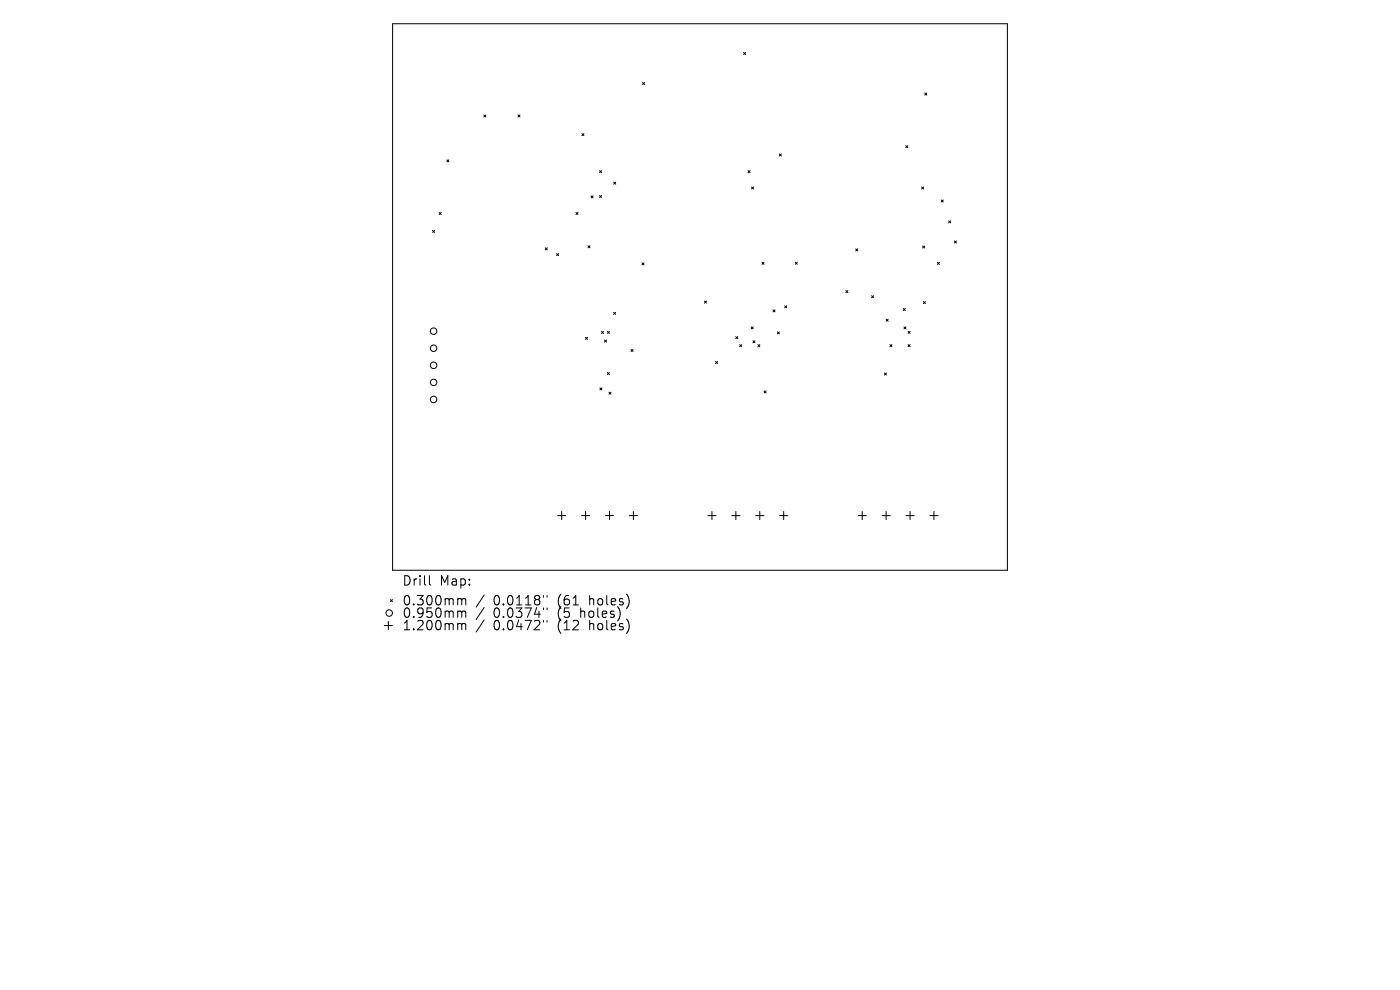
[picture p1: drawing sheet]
<svg xmlns="http://www.w3.org/2000/svg" width="297mm" height="210mm" viewBox="0 0 297 210" stroke-linecap="round" stroke-linejoin="round" font-family="sans-serif">
<defs><g id="words">
<g font-size="2.8">
<text x="85.3" y="124.5">Drill</text>
<text x="93.3" y="124.5">Map:</text>
<text x="85.3" y="128.7">0.300mm</text>
<text x="85.3" y="131.3">0.950mm</text>
<text x="104.7" y="128.7">0.0118&quot;</text>
<text x="104.7" y="131.3">0.0374&quot;</text>
<text x="118.4" y="128.7">(61</text>
<text x="118.4" y="131.3">(5</text>
<text x="123.4" y="131.3">holes)</text>
<text x="125.3" y="128.7">holes)</text>
<text x="85.3" y="134">1.200mm</text>
<text x="104.7" y="134">0.0472&quot;</text>
<text x="118.4" y="134">(12</text>
<text x="125.3" y="134">holes)</text>
</g>
</g></defs>
<g fill="none" stroke="#000" stroke-width=".21">
<path d="M83.3 5h130.4v116h-130.4zM136.3 17.5l.4 .4M136.7 17.5l-.4 .4M157.8 11.1l.4 .5M158.2 11.1l-.4 .5M196.2 19.7l.4 .5M196.6 19.7l-.4 .5M94.8 33.9l.4 .4M95.2 33.9l-.4 .4M102.6 24.4l.5 .4M103.1 24.4l-.5 .4M109.9 24.4l.4 .4"/>
<path d="M110.3 24.4l-.4 .4M123.4 28.3l.5 .5M123.9 28.3l-.5 .5M127.2 36.2l.4 .4M127.6 36.2l-.4 .4M130.2 38.6l.4 .5M130.6 38.6l-.4 .5M158.7 36.2l.4 .4M159.1 36.2l-.4 .4M159.4 39.7l.5 .4M159.9 39.7l-.5 .4M165.3 32.7l.5 .4"/>
<path d="M165.8 32.7l-.5 .4M192.2 30.9l.4 .4M192.6 30.9l-.4 .4M195.5 39.7l.5 .4M196 39.7l-.5 .4M91.8 48.9l.4 .4M92.2 48.9l-.4 .4M93.2 45.1l.4 .4M93.6 45.1l-.4 .4M115.7 52.6l.4 .4M116.1 52.6l-.4 .4M118.1 53.8l.4 .4"/>
<path d="M118.5 53.8l-.4 .4M122.2 45.1l.4 .4M122.6 45.1l-.4 .4M124.7 52.1l.5 .5M125.2 52.1l-.5 .5M125.4 41.6l.4 .4M125.8 41.6l-.4 .4M127.2 41.5l.4 .4M127.6 41.5l-.4 .4M136.2 55.8l.4 .4M136.6 55.8l-.4 .4M161.6 55.6l.5 .5"/>
<path d="M162.1 55.6l-.5 .5M168.7 55.6l.5 .5M169.2 55.6l-.5 .5M181.5 52.8l.5 .4M182 52.8l-.5 .4M195.7 52.2l.5 .4M196.2 52.2l-.5 .4M198.9 55.7l.4 .4M199.3 55.7l-.4 .4M199.7 42.4l.4 .5M200.1 42.4l-.4 .5M201.3 46.8l.4 .5"/>
<path d="M201.7 46.8l-.4 .5M202.5 51.1l.4 .4M202.9 51.1l-.4 .4M124.2 71.6l.5 .4M124.7 71.6l-.5 .4M127.6 70.3l.4 .4M128 70.3l-.4 .4M128.2 72.1l.5 .5M128.7 72.1l-.5 .5M128.8 79l.5 .5M128.9 70.3l.4 .4M129.3 79l-.5 .5"/>
<path d="M129.3 70.3l-.4 .4M130.2 66.3l.4 .4M130.6 66.3l-.4 .4M133.9 74.1l.4 .5M134.3 74.1l-.4 .5M149.4 63.9l.5 .4M149.9 63.9l-.5 .4M151.8 76.7l.4 .4M152.2 76.7l-.4 .4M156.1 71.4l.4 .4M156.5 71.4l-.4 .4M156.9 73.1l.4 .4"/>
<path d="M157.3 73.1l-.4 .4M159.4 69.3l.4 .5M159.7 72.3l.5 .4M159.8 69.3l-.4 .5M160.2 72.3l-.5 .4M160.8 73.1l.4 .4M161.2 73.1l-.4 .4M164 65.7l.4 .5M164.4 65.7l-.4 .5M164.9 70.4l.4 .4M165.3 70.4l-.4 .4M166.5 64.9l.4 .4"/>
<path d="M166.9 64.9l-.4 .4M179.4 61.6l.5 .5M179.9 61.6l-.5 .5M184.9 62.7l.4 .5M185.3 62.7l-.4 .5M187.6 79.1l.5 .5M188 67.7l.4 .4M188.1 79.1l-.5 .5M188.4 67.7l-.4 .4M188.8 73.1l.4 .4M189.2 73.1l-.4 .4M191.6 65.4l.5 .5"/>
<path d="M191.8 69.3l.4 .5M192.1 65.4l-.5 .5M192.2 69.3l-.4 .5M192.6 73.1l.5 .4M192.7 70.3l.4 .4M193.1 73.1l-.5 .4M193.1 70.3l-.4 .4M195.9 64l.4 .4M196.3 64l-.4 .4M127.3 82.3l.4 .4M127.7 82.3l-.4 .4M129.2 83.2l.4 .4"/>
<path d="M129.6 83.2l-.4 .4M162.1 82.9l.4 .4M162.5 82.9l-.4 .4M118.3 109.4h1.7M119.2 108.5v1.7M123.4 109.4h1.7M124.2 108.5v1.7M128.4 109.4h1.8M129.3 108.5v1.7M133.5 109.4h1.7M134.4 108.5v1.7M150.2 109.4h1.7"/>
<path d="M151 108.5v1.7M155.2 109.4h1.8M156.1 108.5v1.7M160.3 109.4h1.8M161.2 108.5v1.7M165.4 109.4h1.7M166.3 108.5v1.7M182 109.4h1.8M182.9 108.5v1.7M187.1 109.4h1.8M188 108.5v1.7M192.2 109.4h1.7"/>
<path d="M193.1 108.5v1.7M197.3 109.4h1.7M198.1 108.5v1.7M81.5 132.7h1.8M82.4 131.8v1.8M82.8 127.2l.5 .4M83.3 127.2l-.5 .4M91.1 122.1v1.7l.3 .3M97.4 127l.5 .1 .1 .2M97.4 129.6h.3l.3 .3M97.4 132.3l.5 .1 .1 .2M98 127.3l.2-.3 .5 .1 .1 1.2"/>
<path d="M98 127.3v1M98 129.9v1.1M98 132.6v1M98 129.9l.2-.3 .5 .1 .1 1.3M98 132.6l.2-.3 .5 .1 .1 1.2M102.7 126.2l-1.7 2.6M102.7 128.9l-1.7 2.5M102.7 131.5l-1.7 2.6M115.3 126.3v.4M115.3 129v.3M115.3 131.6v.4M116.1 126.3v.4"/>
<path d="M116.1 129v.3M116.1 131.6v.4"/>
<circle cx="92" cy="77.5" r=".69"/>
<circle cx="92" cy="70.2" r=".69"/>
<circle cx="92" cy="73.9" r=".69"/>
<circle cx="92" cy="84.7" r=".69"/>
<circle cx="92" cy="81.1" r=".69"/>
<circle cx="82.6" cy="130" r=".69"/>
</g>
<use href="#words"/>
</svg>
